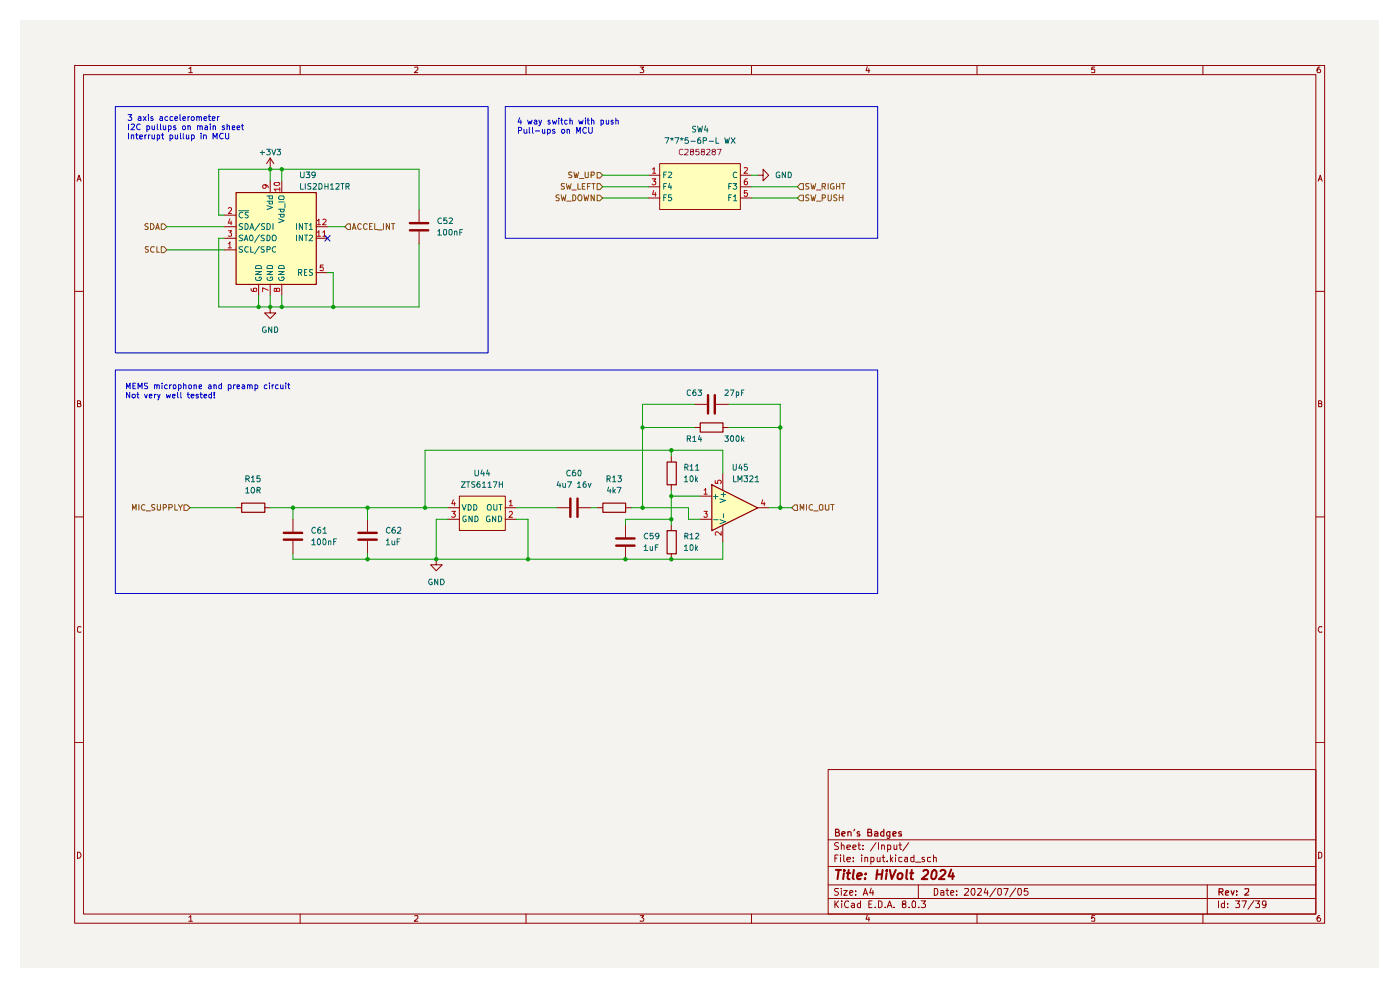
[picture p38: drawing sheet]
<svg xmlns="http://www.w3.org/2000/svg" width="297mm" height="210mm" viewBox="0 0 297 210" stroke-linecap="round" stroke-linejoin="round" font-family="sans-serif">
<path d="M4.3 4.3h288.2v201.1h-288.2z" fill="#f5f3ef"/>
<g fill="none" stroke="#910000" stroke-width=".21">
<path d="M15.8 13.9h265.2v181.9h-265.2zM17.7 15.8h261.4v178.1h-261.4zM40 14.6l.5-.4v1.2M40 15.4h.8M63.7 13.9v1.9M88 14.3l.6-.1v.5l-.7 .7h.7M111.6 13.9v1.9M135.8 14.2h.8l-.5 .4 .5 .3-.1 .4h-.7M159.4 13.9v1.9M184 14.1l-.3 .9h.8M184.3 14.6v.8M207.3 13.9v1.9"/>
<path d="M232.2 14.2h-.6v.6l.1-.2h.4l.1 .2v.5h-.6M255.2 13.9v1.9M280 14.2a.55 .55 0 0 0-.6 .5l.2 .7h.4l.2-.2v-.3l-.3-.3h-.2l-.3 .3M16.3 38.4l.5-1.2 .4 1.2M16.5 38h.6M279.7 38.4l.4-1.2 .4 1.2M279.7 38h.6M15.8 61.8h1.9M279.1 61.8h1.9M16.4 85.6h.6v-.5l-.6-.1v1.3h.5l.3-.4-.3-.3M279.7 85.6h.5l.2-.3-.2-.3h-.5v1.3h.5l.2-.1v-.4l-.2-.2M15.8 109.6h1.9"/>
<path d="M279.1 109.6h1.9M17.2 133l-.6-.1-.2 .3v.7l.2 .2 .6-.1M280.4 133l-.5-.1-.2 .5 .2 .7 .5-.1M15.8 157.5h1.9M279.1 157.5h1.9M175.7 163.2h103.4v30.7h-103.4zM175.7 178.1h103.4M177.9 178.8l-.6-.1-.3 .4 .1 .2a.56 .56 0 0 1 .6 .3 .56 .56 0 0 1 0 .6h-.7M178.5 179.4l.1-.2 .5 .2v.8M178.5 178.7v1.5M179.7 179.7l.7-.1-.1-.3-.4-.1-.2 .2v.8h.6M180.9 179.7l.7-.1-.2-.4h-.3l-.2 .2v.6l.1 .2h.5"/>
<path d="M182 179.2h.5M182.2 178.7v1.3l.1 .2h.2M183.1 179.3v.1M185.8 178.7l-1.1 1.8M186.4 178.7v1.5M187 179.4l.2-.2 .4 .2v.8M187 179.2v1M188.3 179.3l.4-.1 .3 .3-.1 .7h-.6M188.3 179.2v1.5M189.7 179.2v1l.5-.1M190.2 179.2v1M190.7 179.2h.6"/>
<path d="M190.9 178.7v1.3l.1 .2h.3M192.8 178.7l-1.3 1.8M16.4 180.8a.65 .65 0 0 1 .8 .6 .65 .65 0 0 1-.8 .6zM40 194.6l.5-.4v1.2M40 195.4h.8M63.7 193.9v1.9M88 194.3l.6-.1v.5l-.7 .7h.7M111.6 193.9v1.9M135.8 194.2h.8l-.5 .5 .5 .2-.1 .4h-.7M159.4 193.9v1.9M175.7 190.6h103.4M175.7 187.7h103.4"/>
<path d="M175.7 183.8h103.4M177.1 191.1v1.4M177.1 182h.4M177.3 191.8l.6 .7M177.8 181.4h-.7v1.4M177.9 188.5l-.8 .1v.4l.6 .2 .2 .4-.4 .3-.5-.1M177.9 191.1l-.8 .8M178.3 181.4v.1M178.3 181.9v.9M178.5 188.5v.1M178.5 188.9v1M178.6 191.1v.2"/>
<path d="M178.6 191.6v.9M179 188.9h.7l-.7 1h.7M179 181.4v1.1l.2 .3M179.7 182.3l.7-.1-.1-.3h-.6v.1v.7h.6M180 191.3v-.1a.7 .7 0 0 0-.9 .5 .7 .7 0 0 0 .6 .8l.3-.1M180.3 189.4l.6-.2-.1-.3-.5 .1v.7l.1 .2 .4-.1M180.7 191.7l.4-.1 .2 .2v.7M181 182.6v.2M181 181.9v.1M181.3 191.9l-.7 .3 .2 .3 .5-.1M181.5 189.7v.2M181.5 189v.1"/>
<path d="M182.5 191.7a.45 .45 0 0 0-.6 .2l.1 .5h.5M182.5 191.1v1.4M182.8 181.4v.1M182.8 181.9v.9M183.1 180.1v.1M183.1 189.9l.5-1.4 .5 1.4M183.2 189.5h.8M183.5 182l.5-.1 .1 .9M183.5 181.9v.9M184 194.1l-.3 .9h.8M184.3 194.6v.8M184.3 191.8h.5"/>
<path d="M184.7 182.7h.6v-.8h-.6v1.4M184.8 188.4l-.3 1h.8M185 191.1h-.7v1.4h.7M185.2 188.9v1M185.7 192.4v.1M186.1 181.9v.8l.3 .1 .3-.2M186.4 191.1h.3l.4 .3v.8l-.4 .3h-.3zM186.7 181.9v.9M187.1 181.9h.6M187.4 181.4v1.1l.3 .3M187.8 192.4v.1M188.2 192.5l.5-1.4 .5 1.4"/>
<path d="M188.2 182.6v.2M188.4 192.1h.7M188.9 181.4v1.4M189 182.2l.4 .6M189.4 181.9l-.5 .5M189.7 192.4v.1M190 181.4v.1M190 181.9v.9M191.3 181.9l-.6 .1v.6l.2 .2 .4-.1M191.7 191.8l-.3-.2v-.3l.3-.2 .4 .1v.5l-.7 .2v.5a.48 .48 0 0 0 .7 0 .48 .48 0 0 0 0-.6h-.2M191.9 181.9h.5l.1 .9M192.5 182.2h-.4l-.2 .3 .2 .3 .4-.1"/>
<path d="M192.9 192.4v.1M193.5 191.3l.4-.2 .3 .2-.1 1.1h-.6zM193.9 181.9l-.7 .1v.6l.3 .2 .4-.1M193.9 181.4v1.4M194.2 182.9h1.1M194.8 187.7v2.9M194.9 192.4v.1M195.4 191.1h.9l-.5 .6 .5 .1v.6h-.9M196.1 181.9h-.4l-.1 .1 .2 .3 .3 .1v.3h-.5M197.4 181.9l-.6 .1v.6l.2 .2 .4-.1M198 182l.5-.1 .1 .9M198 181.4v1.4"/>
<path d="M198.2 188.5h.5a.83 .83 0 0 1 .2 .9 .83 .83 0 0 1-.7 .5zM199.6 189h.6v.9M200.2 189.2l-.6 .2v.4h.6M200.7 188.9h.6M200.9 188.5v1.2l.4 .2M201.7 189.4l.7-.2-.1-.2-.5-.1-.1 .2 .1 .7h.5M202.9 189.7v.2M202.9 189v.1M204.6 188.6l.7-.1 .2 .3-.9 1.1h.9M206.2 188.6l.5-.1a1.1 1.1 0 0 1-.2 1.4l-.3-.2-.2-.4zM207.3 193.9v1.9M207.4 188.6l.7-.1 .1 .3-.8 1.1h.8"/>
<path d="M209.1 188.4l-.3 1h.8M209.5 188.9v1M211.2 188.4l-1.2 1.8M211.8 188.6l.5-.1 .1 .2v.9l-.3 .3-.4-.3zM212.9 188.5h1l-.6 1.4M215.5 188.4l-1.3 1.8M216 188.6l.5-.1 .2 .2v.9l-.4 .3a.99 .99 0 0 1-.3-1.3zM218 188.5h-.7v.6l.1-.1 .5 .1 .2 .1-.1 .5-.2 .2h-.4l-.1-.2M232.2 194.2h-.6v.6l.1-.1h.4l.1 .1v.5h-.6M255.2 193.9v1.9M256.1 187.7v6.2M258.5 191.1v1.4"/>
<path d="M259.8 191.7l-.5-.1-.2 .3 .1 .5h.6M259.8 191.1v1.4M260.4 192.4v.1M260.4 191.7v.1M262.1 191.1h.9l-.4 .6 .4 .2-.1 .5h-.8M263.5 191.1h.9l-.6 1.4M266 191l-1.2 1.9M266.4 191.1h.8l-.4 .6 .4 .1v.6h-.8M268.6 191.8l-.3 .2-.4-.1v-.7l.4-.1 .3 .2v.9l-.2 .2-.5 .1M279.7 180.8h.4l.3 .3v.6l-.3 .3h-.4zM280 194.2a.55 .55 0 0 0-.6 .5l.2 .7h.4l.2-.2v-.3l-.3-.2h-.2l-.3 .2"/>
</g>
<g fill="none" stroke="#910000" stroke-width=".25">
<path d="M177.3 176.6l.6-.1 .1-.3-.2-.3h-.5v1.4h.6l.2-.4-.3-.3M178.6 176.9l.7-.2-.2-.3h-.3l-.2 .2v.6l.1 .1h.5M179.9 176.6l.2-.2 .5 .2v.7M179.9 176.4v.9M181.3 175.9l-.2 .3M182.3 176.5l-.3-.1-.2 .2 .2 .3h.3v.4h-.5M184.1 176.6h.7v-.6l-.7-.1v1.4h.8l.1-.4-.1-.2-.3-.1M185.5 176.5l.5-.1 .2 .2v.7h-.7v-.4l.7-.2M187.5 175.9v1.4h-.5l-.2-.6 .3-.3 .4 .1M188.8 176.4v1.3l-.3 .1h-.3M188.8 176.5a.45 .45 0 0 0-.7 .2l.2 .6h.5M189.4 176.9l.7-.2-.1-.2h-.6v.8h.6"/>
<path d="M191.2 176.5l-.3-.1-.3 .2 .1 .2 .5 .1v.4h-.6M258.6 189.2h.7l.2-.3-.1-.3-.8-.1v1.4M259 189.2l.5 .7M260 189.4l.6-.1-.1-.4-.4 .1-.1 .7 .1 .2h.5M261.2 188.9l.3 1 .3-1M262.3 189.8v.1M262.3 189v.2M264.1 188.6l.7-.1 .1 .6-.9 .8h.9"/>
</g>
<g fill="none" stroke="#910000" stroke-width=".42">
<path d="M177.3 184.5h1.1M177.9 184.5l-.2 2M179 185.2l-.1 1.3M179.1 184.5v.3M179.6 185.2h.8M180 184.5l-.2 1.7 .4 .3M181.1 184.5l-.2 1.7 .2 .3M181.8 185.9l1-.3v-.3a.6 .6 0 0 0-.9 .2v.9h.7M183.5 186.3v.2M183.7 185.3l.1 .1-.2 .1 .1-.2-.1 .2M186 185.5h1.1M186.1 184.5l-.2 2"/>
<path d="M187.2 184.5l-.2 2M188.1 185.2l-.2 1.3M188.2 184.5l-.2 .2h.2v-.2l-.1 .3M188.8 184.5l.4 2 .8-2M190.5 185.4l.4-.2 .4 .1 .2 .2-.1 .6a.55 .55 0 0 1-.5 .4 .55 .55 0 0 1-.5-.4zM192.4 184.5l-.2 1.7 .3 .3M193.1 185.2h.7M193.4 184.5l-.1 1.9 .4 .1M195.9 184.8l.2-.3h.5l.3 .3v.3l-.1 .3-1.3 1.1h1.2M197.8 184.8l.4-.3 .4 .3a1.55 1.55 0 0 1-.3 1.6h-.6a1.65 1.65 0 0 1 .1-1.6zM199.5 184.8l.3-.3h.5l.3 .5-.1 .4-1.3 1.1h1.2M201.8 184.4l-.6 1.5h1.2"/>
<path d="M202.1 185.2v1.3"/>
</g>
<g fill="#ffb">
<path d="M97.5 105.2h9.7v7.3h-9.7z"/>
<path d="M151 102.8l9.7 4.9-9.7 4.8z"/>
<path d="M140 34.7h17.1v9.8h-17.1z"/>
<path d="M50 40.8h17.1v19.5h-17.1z"/>
</g>
<path d="M39 107.1h.7l.6 .6-.6 .6h-.7z" fill="#f5f3ef"/>
<path d="M28.1 108.2v-1.2l.3 .9 .5-.9v1.2M29.5 107v1.2M30.7 107.1a.61 .61 0 0 0-.7 .3 .61 .61 0 0 0 .2 .8l.5-.1M31 108.4h.9M32.9 107.1h-.7v.3l.7 .5-.2 .3h-.5M33.4 107v1.2h.6v-1.2M34.6 107.7l.6-.1v-.5l-.6-.1v1.2M35.8 107.7h.5l.3-.3-.1-.3-.7-.1v1.2M37.1 107v1.2h.6M37.8 107l.5 .7 .4-.7M38.3 107.7v.5M39 107.1h.7l.6 .6-.6 .6h-.7z" fill="none" stroke="#765500" stroke-width=".21"/>
<path d="M60.2 114.5h3.9M60.2 113h3.9M76 114.5h3.9M76 113h3.9M121 105.8v3.8M122.5 105.8v3.8M130.7 115.7h3.9M130.7 114.2h3.9" fill="none" stroke="#910000" stroke-width=".51"/>
<g fill="none" stroke="#910000" stroke-width=".21">
<path d="M142.4 96.8v1.2M50 107.7h1.2M56.1 107.7h1.2M62.1 110.2v2.6M62.1 114.7v2.7M78 110.2v2.6M78 114.7v2.7M92.5 118.6v1.2h1.3l-1.3 1.3-1.1-1.3h1.1M95 107.7h2.5M95 110.2h2.5M97.5 105.2h9.7v7.3h-9.7zM107.2 107.7h2.4"/>
<path d="M107.2 110.2h2.4M118.1 107.7h2.7M122.8 107.7h2.6M126.7 107.7h1.1M132.7 107.7h1.2M132.7 111.3v2.7M132.7 115.9v2.7M142.4 102.8v1.3M142.4 111.3v1.2M142.4 117.4v1.2M148.5 110.2h2.5M148.5 105.2h2.5"/>
<path d="M153.3 100.4v3.7M153.3 111.3v3.7M160.7 107.7h2.4"/>
</g>
<path d="M141.5 98h2v4.8h-2zM51.3 106.7h4.9v2h-4.9zM127.9 106.7h4.8v2h-4.8zM141.5 112.6h2v4.9h-2zM151 102.8l9.7 4.9-9.7 4.9z" fill="none" stroke="#910000" stroke-width=".25"/>
<g fill="none" stroke="#006665" stroke-width=".21">
<path d="M98 107l.5 1.2 .4-1.2M98.9 109.5h-.5l-.2 .2v.7a.45 .45 0 0 0 .7 .2v-.4h-.2M99.3 107a.66 .66 0 0 1 .7 .5 .66 .66 0 0 1-.3 .7h-.4zM100.2 109.5v1.2l-.7-1.2v1.2M100.5 107a.66 .66 0 0 1 .7 .5 .66 .66 0 0 1-.3 .7h-.4zM100.8 109.5h.4a.66 .66 0 0 1 .2 .7 .66 .66 0 0 1-.6 .5zM103.5 107.2l.5-.2a.86 .86 0 0 1 .1 1.2h-.6l-.1-.3zM103.9 109.5h-.5l-.2 .2v.7a.52 .52 0 0 0 .8 .2v-.4h-.3M104.7 107v1l.2 .2 .5-.1v-1.1M105.2 109.5v1.2l-.7-1.2v1.2M105.8 109.5h.4a.66 .66 0 0 1 .2 .7 .66 .66 0 0 1-.6 .5zM105.8 107h.7"/>
<path d="M106.2 107v1.2M151.4 105.3h.9M151.4 110.2h.9M151.8 104.9v.9M152.7 110.2l1.2 .5-1.2 .4M152.7 105.8l1.2 .4-1.2 .4M153 104.9h.9M153.5 104.5v.9M153.5 109v.8"/>
</g>
<g fill="none" stroke="#b90000" stroke-width=".21">
<path d="M95.8 108.5h.8l-.4 .5 .3 .1 .1 .4-.2 .2h-.4l-.2-.1M96.2 106l-.4 .9h.8M96.4 106.5v.8M108 106.4l.4-.3v1.2M108 108.6l.5-.1 .2 .4-.7 .8h.7M108 107.3h.7M149.4 104l.3-.4v1.2M149.4 108.5h.6l-.3 .5 .3 .1v.5l-.1 .1h-.4l-.1-.1M149.4 104.8h.6M151.7 101.9v.6h.6l-.1-.4 .3-.2h.4l.1 .5-.2 .1M153 112.8v.7l-.9-.7-.4 .2 .2 .5M161.8 106l-.3 .9h.8"/>
<path d="M162.1 106.5v.8"/>
</g>
<path d="M169.8 38.9h.6v1.3h-.6l-.6-.6z" fill="#f5f3ef"/>
<g fill="none" stroke="#765500" stroke-width=".21">
<path d="M169.8 38.9h.6v1.3h-.6l-.6-.6zM171.6 38.9l-.7 .1v.4l.7 .4-.2 .3-.5-.1M172 38.9l.3 1.2 .3-.8 .1 .8 .4-1.2M174.4 39.5h.6l.1-.5-.7-.1v1.2M174.8 39.5l.3 .6M175.7 38.9v1.2M176.9 38.9h-.5l-.2 .3 .1 .8 .3 .1 .4-.1v-.4h-.3M177.5 38.9v1.2M177.5 39.5h.6M178.1 38.9v1.2M178.6 38.9h.6M178.9 38.9v1.2"/>
<path d="M173.2 40.3h1"/>
</g>
<path d="M169.8 41.4h.6v1.2h-.6l-.6-.6z" fill="#f5f3ef"/>
<path d="M169.8 41.4h.6v1.2h-.6l-.6-.6zM171.6 41.4l-.5-.1-.2 .2v.3l.7 .5-.2 .3-.5-.1M172 41.3l.3 1.3 .3-.9 .1 .9 .4-1.3M173.2 42.7h1M174.4 42l.7-.1v-.4l-.2-.2h-.5v1.3M175.7 41.3v1.1l.2 .2h.2l.3-.3v-1M177.5 41.4h-.5v.5l.5 .2v.2l-.2 .3-.4-.1M178.1 41.3v1.3M178.1 41.9h.7M178.8 41.3v1.3" fill="none" stroke="#765500" stroke-width=".21"/>
<path d="M168 107.7l.6-.6h.6v1.2h-.6z" fill="#f5f3ef"/>
<path d="M168.6 107.1h.6v1.2h-.6l-.6-.6zM169.8 108.2v-1.2l.4 .9 .3-.9v1.2M171.1 107v1.2M172.4 107.1a.61 .61 0 0 0-.8 .3 .61 .61 0 0 0 .3 .8l.5-.1M172.6 108.4h1M173.8 107.2l.3-.2 .5 .2v.8l-.2 .2h-.4l-.2-.2zM175.1 107v1l.2 .2h.4l.2-.2v-1M176.2 107h.8M176.6 107v1.2" fill="none" stroke="#765500" stroke-width=".21"/>
<path d="M126.7 36.6h.6l.5 .6-.5 .6h-.6z" fill="#f5f3ef"/>
<path d="M121.3 36.6h-.6v.4l.6 .3-.1 .4h-.5M121.8 36.5l.2 1.2 .3-.9 .1 .9 .4-1.2M122.9 37.8h1M124.1 36.5v1l.2 .2 .5-.1v-1.1M125.4 37.2h.5l.2-.2v-.4l-.7-.1v1.2M126.7 36.6h.6l.5 .6-.5 .6h-.6z" fill="none" stroke="#765500" stroke-width=".21"/>
<path d="M126.7 38.9h.6l.5 .7-.5 .6h-.6z" fill="#f5f3ef"/>
<path d="M119.7 38.9h-.6l-.1 .3 .1 .3 .6 .2v.3h-.7M120.1 38.9l.3 1.2 .3-.8 .2 .8 .3-1.2M122.6 38.9v1.2h.6M123.5 39.5h.5M124.1 38.9h-.6v1.2h.6M124.6 39.5h.5M125.2 38.9h-.6v1.2M125.6 38.9h.6M125.9 38.9v1.2M126.7 38.9h.6l.5 .7-.5 .6h-.6zM121.3 40.3h1" fill="none" stroke="#765500" stroke-width=".21"/>
<path d="M126.7 41.4h.6l.5 .6-.5 .6h-.6z" fill="#f5f3ef"/>
<path d="M118.6 41.4l-.4-.1-.3 .3 .1 .3 .6 .2v.3l-.1 .2-.6-.1M119 41.3l.3 1.3 .3-.9 .2 .9 .3-1.3M120.2 42.7h1M121.5 41.3a.64 .64 0 0 1 .7 .7 .64 .64 0 0 1-.7 .6zM122.8 41.4l.4-.1a.86 .86 0 0 1 0 1.3 .46 .46 0 0 1-.6-.4zM123.9 41.3l.2 1.3 .3-.9 .2 .9 .3-1.3M126.1 41.3v1.3l-.7-1.3v1.3M126.7 41.4h.6l.5 .6-.5 .6h-.6z" fill="none" stroke="#765500" stroke-width=".21"/>
<path d="M150.2 83.8v3.9M151.6 83.8v3.9" fill="none" stroke="#910000" stroke-width=".51"/>
<path d="M137.6 37.2h2.4M137.6 39.6h2.4M140 34.7h17.1v9.8h-17.1zM157.1 37.2h2.3M157.1 39.6h2.3M160.7 37.2h1.2v-1.3l1.2 1.3-1.2 1.2v-1.2M137.6 42h2.4M157.1 42h2.3M147.3 85.8h2.6M147.3 90.7h1.2M151.9 85.8h2.7M153.3 90.7h1.3" fill="none" stroke="#910000" stroke-width=".21"/>
<path d="M148.5 89.7h4.9v2h-4.9z" fill="none" stroke="#910000" stroke-width=".25"/>
<g fill="none" stroke="#006665" stroke-width=".21">
<path d="M140.8 37.1h.4M140.8 39.5h.4M141.4 36.5h-.6v1.2M141.4 38.9h-.6v1.2M141.8 36.6l.4-.1 .3 .3-.8 .9h.8M142.1 38.9l-.3 .8h.7M142.3 39.4v.7M154.6 39.5h.4M155.2 38.9h-.6v1.2M155.5 38.9h.8l-.4 .5 .4 .2-.1 .4h-.7M156.3 36.6l-.3-.1a.67 .67 0 0 0-.5 .5 .67 .67 0 0 0 .3 .7l.5-.1M140.8 41.9h.4"/>
<path d="M141.4 41.3h-.6v1.3M142.4 41.3h-.6v.6h.6l.1 .4-.3 .3-.4-.2M154.6 41.9h.4M155.2 41.3h-.6v1.3M155.6 41.7l.4-.4v1.3M155.6 42.6h.7"/>
</g>
<path d="M138.3 37.9h.8l-.4 .5 .4 .1v.5l-.2 .2h-.4l-.2-.2M138.4 35.9l.4-.3v1.1M138.4 36.7h.7M157.9 35.6h.6l.1 .3-.8 .8h.8M158.5 37.9h-.3l-.3 .4v.7l.3 .2 .3-.1 .1-.4a.35 .35 0 0 0-.4-.3 .35 .35 0 0 0-.3 .3M138.7 40.4l-.3 .8h.8M139 40.8v.9M158.5 40.4h-.6v.6l.6-.1v.7l-.4 .1-.2-.2" fill="none" stroke="#b90000" stroke-width=".21"/>
<path d="M34.2 52.3h.6l.6 .7-.6 .6h-.6z" fill="#f5f3ef"/>
<path d="M31.5 52.3h-.6a.47 .47 0 0 0 .1 .5 .47 .47 0 0 0 .4 .2v.4h-.6M32.7 52.4l-.5-.1a.61 .61 0 0 0-.2 .8 .61 .61 0 0 0 .7 .3M33.3 52.3v1.2h.5M34.2 52.3h.6l.6 .7-.6 .6h-.6z" fill="none" stroke="#765500" stroke-width=".21"/>
<path d="M34.2 47.5h.6l.6 .6-.6 .6h-.6z" fill="#f5f3ef"/>
<path d="M31.4 47.5l-.4-.1-.3 .3 .1 .2 .6 .3v.3l-.2 .2-.5-.1M31.9 47.4a.65 .65 0 0 1 .8 .7 .65 .65 0 0 1-.8 .6zM33 48.7l.4-1.3 .4 1.3M33.1 48.3h.6M34.2 47.5h.6l.6 .6-.6 .6h-.6z" fill="none" stroke="#765500" stroke-width=".21"/>
<g fill="none" stroke="#910000" stroke-width=".21">
<path d="M57.3 33.5l-.7 1.2M57.3 33.5v2.4M57.3 38.4v2.4M57.3 33.5l.8 1.2M59.8 38.4v2.4M47.6 53h2.4M47.6 50.5h2.4M47.6 48.1h2.4M47.6 45.6h2.4M67.1 50.5h2.4M67.1 48.1h2.4M67.1 57.8h2.4"/>
<path d="M54.9 60.3v2.4M57.3 60.3v2.4M59.8 60.3v2.4"/>
</g>
<path d="M50.1 40.9h17v19.4h-17z" fill="none" stroke="#910000" stroke-width=".25"/>
<g fill="none" stroke="#006665" stroke-width=".21">
<path d="M50.6 44.7h2.1M51.5 52.3h-.6l-.2 .2 .3 .4h.2l.3 .3-.1 .2h-.7M51.5 45.1l-.5-.1a.61 .61 0 0 0-.2 .8 .61 .61 0 0 0 .7 .3M51.5 50h-.7l-.1 .2 .6 .3 .2 .4-.2 .2h-.6M51.5 47.5l-.5-.1-.3 .3 .1 .2 .6 .3 .1 .2-.3 .3-.5-.1M51.8 51.1l.4-1.2 .4 1.2M51.9 50.7h.6M52 47.4a.64 .64 0 0 1 .7 .7 .64 .64 0 0 1-.7 .6zM52.7 52.4l-.5-.1a.61 .61 0 0 0-.3 .8 .61 .61 0 0 0 .8 .3M52.7 45h-.6v.6l.5 .1 .1 .3-.3 .2-.4-.1M53 48.7l.4-1.3 .4 1.3M53.1 50l.2-.1a.84 .84 0 0 1 .2 1.2h-.3a.78 .78 0 0 1-.1-1.1z"/>
<path d="M53.2 52.3v1.2h.6M53.2 48.3h.5M54.2 57.6h1.3l-1.3 .7h1.3M54.3 58.8l-.1 .1a.64 .64 0 0 0 .6 .6 .64 .64 0 0 0 .7-.5l-.2-.2h-.3v.2M54.3 56.5l.2-.2h.6l.4 .3v.4h-1.3zM55 52.2l-1 1.6M55 49.8l-1 1.6M55.1 47.4l-1.1 1.5M56.1 52.3h-.6l-.1 .2 .2 .4 .5 .2v.3h-.7M56.1 50l-.5-.1-.2 .2 .2 .4 .5 .1v.4l-.7 .1M56.1 47.5h-.6v.4l.6 .3v.2l-.2 .3-.4-.1M56.6 52.9h.6l.1-.4-.1-.2h-.6v1.2"/>
<path d="M56.6 49.9a.66 .66 0 0 1 .7 .4 .66 .66 0 0 1-.2 .8h-.5zM56.6 47.4h.4l.3 .4v.5l-.3 .4h-.4zM56.6 57.6h1.2l-1.2 .7h1.2M56.6 43.6l1.2 .4-1.2 .5M56.6 42.7h1.2v.5l-.6 .1v-.6M56.6 41.6h1.2v.5l-.6 .1v-.6M56.7 58.8l-.1 .1a.66 .66 0 0 0 .5 .6 .66 .66 0 0 0 .7-.2l-.1-.5h-.4v.2M56.7 56.5l.3-.2h.6l.2 .2v.5h-1.2zM57.8 50l.3-.1 .3 .1a.87 .87 0 0 1 0 1.1h-.5l-.2-.4zM57.9 47.4v1.3M58.5 52.4l-.5-.1a.61 .61 0 0 0-.3 .8 .61 .61 0 0 0 .8 .3M59.1 46.4l1.2 .4-1.2 .4"/>
<path d="M59.1 57.6h1.2l-1.2 .7h1.2M59.1 45.5h1.2M59.1 44.4h1.2M59.1 42.8h1.2M59.2 58.8l-.1 .3a.61 .61 0 0 0 .6 .4 .61 .61 0 0 0 .6-.5l-.1-.2h-.4v.2M59.2 56.5l.2-.2h.6l.3 .3v.4h-1.2zM59.3 41.6h.8l.2 .2-.2 .5h-.8l-.2-.2zM59.5 45.5v.5l.5 .1a.36 .36 0 0 0 .2-.6M59.5 44.4v.5l.5 .1a.36 .36 0 0 0 .2-.6M60.5 43.2v.9M62.9 47.4v1.3M62.9 49.9v1.2"/>
<path d="M63.3 57.8h.5l.2-.1v-.4l-.2-.1h-.5v1.2M63.7 57.8l.3 .6M64.2 49.9v1.2l-.7-1.2v1.2M64.2 47.4v1.3l-.7-1.3v1.3M64.6 49.9h.7M64.6 47.4h.7M64.6 57.7h.3M64.9 47.4v1.3M64.9 49.9v1.2M65.1 57.2h-.5v1.2h.5M65.6 50l.4-.1 .3 .3-.8 .9h.8M65.6 47.8l.4-.4v1.3"/>
<path d="M65.6 48.7h.7M66.3 57.2h-.6v.5l.5 .1 .1 .4-.3 .2-.4-.1"/>
</g>
<g fill="none" stroke="#b90000" stroke-width=".21">
<path d="M56.2 39.2l.3 .3v.2l-.3 .3-.4-.1v-.6a.78 .78 0 0 1 1.1 .3v.2M58.2 38.9l.1-.2h.8l.2 .2a.6 .6 0 0 1-.5 .5 .6 .6 0 0 1-.6-.2zM59.4 39.8v.8M48.4 51.7l.4-.4v1.3M48.4 44.2l.2-.2h.3l.2 .2v.3l-.7 .8h.7M48.4 48.9h.7l-.3 .5 .3 .1v.5h-.7M48.4 52.6h.7M48.8 46.4l-.4 .9h.8M49 46.9v.8M59.4 40.1h-1.2l.3 .5M67.3 49.3l.4-.4v1.2M67.3 46.8l.4-.3v1.2"/>
<path d="M67.3 50.1h.7M67.3 47.7h.7M68.5 49.3l.3-.4v1.2M68.5 46.6l.4-.1 .3 .3-.8 .9h.8M68.5 50.1h.7M68.6 56.2h-.6l-.1 .6 .2-.2h.3l.2 .2v.5h-.7M53.3 61.2v.4l.3 .2h.8v-.6h-.6v.5l.1 .1M56.9 61.6l-1.2-.6v.9M58.7 61.4v-.2l.4-.1a.42 .42 0 0 1 .2 .7h-.5l-.2-.6h-.4l.1 .6h.2l.2-.2"/>
</g>
<path d="M73.7 47.5h.6v1.2h-.6l-.5-.6z" fill="#f5f3ef"/>
<g fill="none" stroke="#765500" stroke-width=".21">
<path d="M73.7 47.5h.6v1.2h-.6l-.5-.6zM74.8 48.7l.3-1.3 .4 1.3M74.8 48.3h.6M76.6 47.6l-.2-.2a.65 .65 0 0 0-.5 .7 .65 .65 0 0 0 .5 .6l.2-.2M77.9 47.6l-.4-.2-.4 .4v.5l.2 .3 .3 .1 .3-.2M78.4 48h.3M79 47.4h-.6v1.3h.6M79.5 47.4v1.3h.6M80.2 48.8h.9M81.4 47.4v1.3M82.6 47.4v1.3l-.6-1.3v1.3M83.1 47.4h.6"/>
<path d="M83.4 47.4v1.3"/>
</g>
<path d="M88.9 44.5v2.7M88.9 49.1v2.6M57.3 65.1v1.3h1.2l-1.2 1.2-1.2-1.2h1.2" fill="none" stroke="#910000" stroke-width=".21"/>
<path d="M87 48.9h3.8M87 47.3h3.8" fill="none" stroke="#910000" stroke-width=".51"/>
<g fill="none" stroke="#090" stroke-width=".21">
<path d="M57.3 35.9v2.5M59.8 35.9v2.5M127.8 39.6h9.8M127.8 37.2h9.8M159.4 39.6h9.8M159.4 37.2h1.3M35.4 48.1h12.2M35.4 53h12.2M47.6 50.5h-1.2v14.6h42.5v-13.4M69.5 48.1h3.7M69.5 57.8h1.2v7.3M88.9 44.5v-8.6h-42.5v9.7h1.2"/>
<path d="M127.8 42h9.8M159.4 42h9.8M54.9 62.7v2.4M57.3 62.7v2.4M59.8 62.7v2.4M136.3 90.7h11M142.4 95.5v1.3M147.3 85.8h-11v21.9M154.6 90.7h10.9M154.6 85.8h10.9v21.9M40.3 107.7h9.7M57.3 107.7h37.7"/>
<path d="M62.1 107.7v2.5M78 107.7v2.5M78 117.4v1.2M95 110.2h-2.5v8.4M109.6 110.2h2.4v8.4M109.6 107.7h8.5M125.4 107.7h1.3M133.9 107.7h12.2v2.5h2.4M142.4 110.2h-9.7v1.1M142.4 104.1v7.2M142.4 105.2h6.1M153.3 115v3.6h-91.2v-1.2"/>
<path d="M153.3 100.4v-4.9h-63.1v12.2M163.1 107.7h4.9"/>
</g>
<g fill="none" stroke="#0000ca" stroke-width=".21">
<path d="M24.5 22.6h79v52.2h-79zM27.2 24.3h.7l-.4 .5 .4 .1v.6l-.6 .1-.1-.2M27.3 26.3v1.2M27.3 28.3v1.2M27.9 26.4l.5-.1 .1 .4-.7 .8h.7M27.9 28.8l.1-.2 .4 .1v.8M27.9 28.6v.9M28.8 28.6h.5M29 28.3v1l.3 .2M29.4 24.8h.5v.8M29.6 29h.6l-.1-.4-.5 .1v.7h.5M29.7 26.4l-.5-.1a.67 .67 0 0 0-.2 .7 .67 .67 0 0 0 .5 .5l.2-.1"/>
<path d="M29.9 25.1h-.4l-.2 .1 .2 .4 .4-.1M30.4 24.7l.6 .9M30.7 28.6v.9M31 24.7l-.6 .9M31.1 28.6l-.4 .3M31.2 26.8h.5l.1 .5a.36 .36 0 0 1-.6 .1M31.2 26.7v1.2M31.5 24.3v.2M31.5 24.7v.9M31.5 28.6v.9M31.8 28.6l-.3 .3M32.3 26.7v.6l.1 .2 .4-.1"/>
<path d="M32.3 28.6v.8h.5M32.4 24.8h-.4v.3h.3l.2 .3-.2 .2-.3-.1M32.8 26.7v.8M32.8 28.6v.9M33.4 26.3v1l.1 .2M33.4 28.7l.3-.1 .2 .2v.6h-.5M33.4 28.6v1.3M34 24.8h.5v.8M34 26.3v1.1l.2 .1M34.2 28.6h.5M34.5 25.1h-.5l-.1 .1 .1 .4 .5-.1M34.5 28.3v1.1l.2 .1"/>
<path d="M34.6 26.7v.6l.2 .2 .3-.1M35.1 26.7v.8M35.6 24.8l-.4-.1-.2 .3v.3l.2 .3 .4-.1M35.7 26.8h.5l.1 .5a.36 .36 0 0 1-.6 .1M35.7 26.7v1.2M36.1 28.7l.3-.1 .3 .3-.1 .5h-.5M36.1 28.6v1.3M36.7 24.8l-.5-.1-.1 .2v.5l.1 .2 .5-.1M37.1 25.1h.6l-.2-.4-.4 .2v.5l.2 .2 .3-.1M37.2 28.6v.8h.5M37.3 26.8h-.5v.2l.4 .1 .1 .2-.1 .2-.4-.1M37.7 28.6v.9"/>
<path d="M38.2 24.3v1.1l.2 .2M38.3 28.3v1.1l.1 .1M38.8 25.1h.6l-.2-.4-.4 .2v.5l.1 .2 .4-.1M38.9 28.3v1l.1 .2M38.9 26.7l.5 .2v.4l-.3 .2-.4-.2v-.4zM39.5 28.6v.8h.5M39.9 26.8l.1-.1 .4 .1v.7M39.9 24.7v.9M39.9 26.7v.8M40 28.6v.9M40.2 24.7l-.3 .3M40.6 24.8l.4-.1 .2 .3v.3l-.2 .3-.4-.3z"/>
<path d="M40.6 28.7l.4-.1 .2 .3-.1 .5h-.5M40.6 28.6v1.3M41.7 24.9l.2-.2 .4 .2v.7M41.7 24.7v.9M41.9 26.8l.2-.1 .3 .1v.7M41.9 26.7v.8M42.3 24.9l.1-.2 .4 .2v.7M42.4 26.8l.2-.1 .3 .1v.7M42.7 28.3v.1M42.7 28.6v.9M43.2 28.8l.2-.2 .4 .2v.7M43.2 28.6v.9"/>
<path d="M43.3 25.1h.6l-.2-.4-.4 .2v.5l.1 .2 .4-.1M43.5 26.8l.4-.1 .1 .1v.7M44 27h-.4l-.2 .2 .2 .3 .4-.1M44.2 24.7h.5M44.4 24.3v1.1l.3 .2M44.6 26.3v.1M44.6 26.7v.8M45 25.1h.6v-.3h-.6v.7h.6M45.2 26.8l.2-.1 .3 .1v.7M45.2 29.5v-1.2l.4 .8 .5-.8v1.2M45.2 26.7v.8M46.1 24.7v.9"/>
<path d="M46.5 24.7l-.4 .3M47.3 28.4l-.5-.1a.61 .61 0 0 0-.2 .8 .61 .61 0 0 0 .7 .3M47.6 26.8l-.3-.1-.1 .2 .5 .4-.2 .2-.3-.1M47.8 28.3v.9l.3 .3 .4-.1v-1.1M48.2 26.8l.1-.1 .4 .1v.7M48.2 26.3v1.2M49.3 27.1l.5-.1v-.2h-.5v.6h.5M50.3 27.1l.6-.1-.2-.3-.4 .1v.5l.2 .2 .3-.1M51.2 26.7h.4M51.4 26.3v1l.2 .2M107.2 22.6h79v27.9h-79zM110 27.7l.6-.1 .1-.4-.7-.2v1.3"/>
<path d="M110.2 25l-.3 .9h.8M110.5 25.5v.8M111.2 27.4v.7l.1 .2 .5-.2M111.8 27.4v.9M111.9 25.5l.3 .8 .2-.6 .2 .6 .3-.8M112.3 27v1.1l.1 .2M112.9 27v1.1l.2 .2M113.4 25.6l.3-.1 .2 .2v.6M113.5 27.8h1M113.9 25.7l-.6 .3 .2 .3 .4-.1M114.3 25.5l.3 .8M114.9 25.5l-.3 .8-.1 .4h-.2"/>
<path d="M115.1 27.4v.7l.1 .2 .4-.2M115.6 27.4v.9M116.2 27.5a.36 .36 0 0 1 .6 .2l-.1 .5h-.5M116.2 27.4v1.2M116.7 25.6l-.3-.1-.2 .2 .2 .2h.3v.3h-.5M117.2 25.5l.2 .8 .2-.6 .3 .6 .2-.8M117.7 27.5l-.3-.1-.2 .3 .4 .2 .2 .2-.2 .2-.4-.1M118.5 25.1v.1M118.5 25.5v.8M119 25.5h.4M119.1 25.1v1l.3 .2M119.2 27.5l.4-.1 .2 .3v.3l-.2 .3-.5-.3z"/>
<path d="M120.3 25.6h-.5v.6l.2 .1 .3-.1M120.3 27.5l.4-.1 .1 .2v.7M120.3 27.4v.9M120.9 25.6l.3-.1 .2 .2v.6M120.9 25.1v1.2M122.3 28.3v-1.3l.4 .9 .4-.9v1.3M122.8 25.5l.2 .8 .3-.6 .1 .6 .3-.8M124.2 25.1v.1M124.2 25.5v.8M124.4 27.2l-.2-.2a.64 .64 0 0 0-.6 .6 .64 .64 0 0 0 .6 .7l.2-.2M124.5 25.5h.6M124.7 25.1v1l.4 .2"/>
<path d="M124.9 27v1l.2 .3h.3l.2-.3v-1M125.5 25.6l.3-.1 .2 .2v.6M125.5 25.1v1.2M127.5 25.6h.5v.6l-.2 .1-.3-.1M127.5 25.5v1.2M128.6 25.5v.7l.3 .1 .2-.1M129.1 25.5v.8M130 25.6l-.2-.1-.2 .2 .2 .2h.2v.3h-.4M130.6 25.6h.6v.7M130.6 25.1v1.2M24.5 78.5h161.7v47.4h-161.7zM26.8 82.5v-1.2l.4 .8 .4-.8v1.2"/>
<path d="M27.5 83.2v1.2l-.7-1.2v1.2M28.1 83.7h.4l.2 .1-.1 .5h-.5zM28.2 81.9h.4M28.8 81.3h-.6v1.2h.6M29 83.7h.5M29.2 83.2v1.1l.3 .1M29.3 82.5v-1.2l.4 .8 .4-.8v1.2M30.7 83.7l.3 .7 .2-.7M31.3 81.3l-.6 .1v.3l.6 .4-.2 .4-.4-.1M31.7 84l.6-.1-.1-.2h-.4l-.1 .1v.4l.1 .2 .4-.1M32.8 81.8l.1-.2 .4 .1v.8M32.8 81.6v.9"/>
<path d="M32.8 83.7v.7M33.1 83.7h-.2l-.1 .1M33.3 81.9l.1-.3 .4 .1v.8M33.4 83.7l.3 .7M34 83.7l-.4 1.1h-.2M34.4 81.3v.1M34.4 81.6v.9M35.3 83.7l.2 .7 .2-.6 .3 .6 .2-.7M35.5 81.7l-.4-.1-.2 .3 .1 .5h.5M36 81.6v.9M36.4 81.6l-.4 .3M36.6 84l.6-.1-.1-.2h-.4l-.1 .1v.4l.1 .2 .4-.1"/>
<path d="M36.7 81.8l.2-.2 .4 .1v.7h-.6zM37.7 83.2v1l.1 .2M37.8 81.7h.6v.5a.36 .36 0 0 1-.6 .2M37.8 81.6v1.3M38.4 83.2v1.1l.1 .1M38.9 81.8l.2-.2 .4 .1v.8M38.9 81.3v1.2M39.7 83.7h.5M39.9 83.2v1l.3 .2M40 81.8l.2-.2 .4 .1v.7h-.6zM40.6 84l.5-.1v-.2h-.5v.6h.5M41.1 81.8l.2-.2 .4 .1v.8"/>
<path d="M41.1 81.6v.9M42.1 83.7h-.4l-.1 .1 .1 .2 .4 .1v.2h-.5M42.3 82h.5v-.3h-.5v.7h.5M42.4 83.7h.5M42.6 83.2v1l.3 .2M43.3 84l.6-.1-.1-.2h-.4l-.1 .1v.4l.1 .2 .4-.1M44.3 81.7h.4l.1 .8M44.8 82h-.5l-.1 .2 .2 .3 .4-.1M44.9 83.7h-.4l-.2 .1 .1 .5h.5M44.9 83.2v1.2M45.4 81.8l.2-.2 .2 .1 .1 .8M45.4 81.6v.9"/>
<path d="M45.5 84.3v.1M45.5 83.2v.8M47 81.7h-.5l-.1 .5a.36 .36 0 0 0 .6 .2M47 81.3v1.2M48.4 81.7l.5-.1 .1 .2v.6h-.6M48.4 81.6v1.3M49.5 81.6v.9M50 81.6l-.5 .3M50.3 82h.5v-.3h-.5v.7h.5M51.4 81.7h.4l.1 .8M51.9 82h-.5l-.1 .2 .2 .3 .4-.1M52.5 81.8l.2-.2 .2 .1 .1 .8"/>
<path d="M52.5 81.6v.9M53 81.9l.2-.3 .2 .1 .1 .8M54.1 81.7l.3-.1 .3 .3-.1 .5h-.5M54.1 81.6v1.3M56.6 81.7h-.5v.5a.36 .36 0 0 0 .5 .2M57.2 81.3v.1M57.2 81.6v.9M57.7 81.6v.9M58.1 81.6l-.4 .3M59 81.7l-.3-.1-.3 .3 .1 .5h.5M59.5 81.6v.7l.2 .2 .3-.1M60 81.6v.9"/>
<path d="M60.6 81.3v.1M60.6 81.6v.9M61 81.6h.5M61.2 81.3v1l.3 .2"/>
</g>
<path d="M68.9 50l1.1 1.1M70 50l-1.1 1.1" fill="none" stroke="#00008a" stroke-width=".21"/>
<g fill="#090">
<circle cx="142.4" cy="118.6" r=".47"/>
<circle cx="132.7" cy="118.6" r=".47"/>
<circle cx="92.5" cy="118.6" r=".47"/>
<circle cx="136.3" cy="107.7" r=".47"/>
<circle cx="112" cy="118.6" r=".47"/>
<circle cx="90.2" cy="107.7" r=".47"/>
<circle cx="142.4" cy="105.2" r=".47"/>
<circle cx="70.7" cy="65.1" r=".47"/>
<circle cx="62.1" cy="107.7" r=".47"/>
<circle cx="78" cy="107.7" r=".47"/>
<circle cx="78" cy="118.6" r=".47"/>
<circle cx="59.8" cy="65.1" r=".47"/>
<circle cx="142.4" cy="110.2" r=".47"/>
<circle cx="136.3" cy="90.7" r=".47"/>
<circle cx="165.5" cy="90.7" r=".47"/>
<circle cx="165.5" cy="107.7" r=".47"/>
<circle cx="142.4" cy="95.5" r=".47"/>
<circle cx="57.3" cy="65.1" r=".47"/>
<circle cx="54.9" cy="65.1" r=".47"/>
<circle cx="59.8" cy="35.9" r=".47"/>
<circle cx="57.3" cy="35.9" r=".47"/>
</g>
<path d="M144.9 31.8l-.6-.1-.2 .2v.7a.52 .52 0 0 0 .8 .2M145.3 31.8l.6-.1 .1 .5-.8 .7h.8M146.6 32.2l-.1-.4 .6-.1v.4l-.6 .2v.5l.1 .1h.3l.3-.3-.1-.4h-.2M148.3 31.7h-.6l-.1 .5h.7v.6h-.7M149 32.2l-.2-.3v-.2h.6v.3l-.1 .2h-.5v.1v.5l.2 .1 .4-.1v-.5l-.1-.1M149.9 31.8l.6-.1 .1 .3-.7 .9h.7M151.3 32.2l-.3-.4 .2-.1h.4l.2 .2-.8 .4v.3l.3 .3h.3l.2-.3v-.3l-.2-.1M152.1 31.7h.9l-.5 1.2" fill="none" stroke="#910089" stroke-width=".21"/>
<g fill="none" stroke="#006665" stroke-width=".21">
<path d="M55.2 32.3h.9M55.6 31.9v1M56.6 31.7h.7l-.4 .4 .3 .1v.6h-.6M57.7 31.7l.4 1.2 .4-1.2M58.8 31.7h.7l-.4 .4 .3 .1v.6h-.6M63.8 38.9v1.2h.5M63.8 36.5v1l.1 .2h.4l.2-.2v-1M64.8 38.9v1.2M64.9 36.5h.8l-.4 .5h.3v.7l-.7-.1M66 38.9h-.6l-.1 .3 .2 .3 .5 .2v.3h-.7M66.5 39l.6-.1v.4l-.7 .8h.7M66.9 37l-.1 .2a.42 .42 0 0 1-.5-.1 .42 .42 0 0 1-.1-.5l.4-.1 .3 .2-.2 .9-.4 .1"/>
<path d="M67.7 38.9h.5l.1 .3v.7l-.3 .2h-.3zM68.9 38.9v1.2M68.9 39.5h.7M69.6 38.9v1.2M70.1 39.3l.3-.4v1.2M71.3 39l.5-.1 .2 .4-.8 .8h.8M72.3 38.9h.7M72.6 38.9v1.2M73.4 39.5h.6v-.6h-.6v1.2M73.7 39.5l.4 .6M141.1 29.2h.8l-.5 1.2M142.2 29.4h.6"/>
<path d="M142.4 29.7l.2-.2 .1 .2M142.6 29.2v.3M143.2 29.2h.8l-.5 1.2M144.4 29.4h.6M144.4 29.7l.2-.2 .2 .2M144.6 29.2v.3M146 29.2h-.6l-.1 .6 .2-.2h.3l.3 .3v.3l-.2 .2-.6-.1M146.6 30h.9M147.6 26.8h-.6v.5l.5 .1 .1 .4-.3 .2-.4-.1M148 26.8l.3 1.2 .2-.9 .3 .9 .2-1.2M148.6 29.2l-.4 .1-.2 .4 .1 .7h.5v-.7l-.3-.1-.3 .3M149.2 29.8h.6l.1-.5-.7-.1v1.2"/>
<path d="M149.7 26.7l-.3 .9h.8M150 27.2v.8M150.5 30h.9M151.9 29.2v1.2h.6M153.8 29.2l.2 1.2 .3-.8 .1 .8 .4-1.2M155.1 29.2l.9 1.2M156 29.2l-.9 1.2M165.4 36.6a.45 .45 0 0 0-.7 .1v.7l.1 .3 .6-.1v-.4h-.2M166.6 36.5v1.2l-.7-1.2v1.2M167.2 36.5a.66 .66 0 0 1 .7 .4 .66 .66 0 0 1-.3 .8h-.4zM70.1 40.1h.7M92.9 49l.3-.3v1.2"/>
<path d="M92.9 49.9h.7M93.6 46.3a.61 .61 0 0 0-.7 .3 .61 .61 0 0 0 .2 .8l.5-.1M94.2 48.8l.4-.1 .1 .2v.7a.35 .35 0 0 1-.4 .3 .35 .35 0 0 1-.2-.5zM94.7 46.2h-.5v.6l.1-.1h.4v.7l-.5-.1M95.3 48.9l.1-.2h.4a.86 .86 0 0 1-.1 1.2l-.4-.3zM95.3 46.3l.5-.1 .2 .3-.7 .9h.7M96.4 49.2l.2-.2 .3 .1v.8M96.4 49v.9M97.5 49.3h.5M98.1 48.7h-.6v1.2M56.4 69.3h-.5l-.2 .3v.7a.55 .55 0 0 0 .8 .1v-.4h-.3M57.7 69.3v1.2l-.7-1.2v1.2"/>
<path d="M58.3 69.3h.4a.66 .66 0 0 1 .2 .8 .66 .66 0 0 1-.6 .4zM100.8 99.7v1l.1 .2h.4l.2-.2v-1M102.3 99.7l-.3 .8h.8M103.5 99.7l-.3 .8h.7M121 99.8l-.3-.1a.67 .67 0 0 0-.5 .6 .67 .67 0 0 0 .3 .6l.5-.1M122 99.7l-.4 .1-.2 .9 .2 .2 .5-.1 .1-.4-.3-.2h-.2l-.3 .2M122.7 99.8l.3-.1a.86 .86 0 0 1 .1 1.2l-.4-.1zM145.3 99.1h.6l.1-.4-.3-.2h-.4v1.2M145.5 99.1l.5 .6M145.8 93.1h.6l.1-.6h-.7v1.1M146.1 93.1l.4 .5M146.4 98.9l.3-.4v1.2"/>
<path d="M146.4 99.7h.7M146.5 82.8l-.5-.1-.2 .3v.7a.45 .45 0 0 0 .7 .1M147 92.8l.3-.3v1.1M147 93.6h.7M147.6 98.9l.3-.4v1.2M147.6 82.7l-.4 .1-.2 .9a.35 .35 0 0 0 .3 .2 .35 .35 0 0 0 .4-.2v-.3l-.3-.3-.4 .3M147.6 99.7h.7M148.1 82.7h.7l-.4 .4 .4 .3v.4h-.7M148.4 92.4l-.2 .8h.6M148.7 92.8v.8M153.8 92.5h.7l-.4 .4 .4 .2-.1 .5h-.6M153.8 82.8l.5-.1 .2 .4-.7 .8h.7"/>
<path d="M154.9 82.7h.8l-.5 1.2M155.1 92.5h.3l.2 .1v.8l-.3 .2a.84 .84 0 0 1-.2-1.1zM155.5 98.5v1.1l.2 .1h.3l.2-.2v-1M156.2 83.8h.5l-.1-.7h-.4v1.2M156.3 92.5h.3a.86 .86 0 0 1 0 1.1h-.2a.86 .86 0 0 1-.1-1.1zM157.1 98.5l-.4 .8h.8M157.3 83.3h.4M157.3 92.5v1.1M157.3 98.9v.8M157.5 93.2l.3 .4M157.8 82.7h-.5v1.2M157.8 92.8l-.5 .5"/>
<path d="M158.5 98.5h-.6v.6h.6v.6h-.4l-.2-.1M52.2 103.7l.3-.3v1.2M52.2 101.6h.5l.2-.4-.2-.3h-.5v1.3M52.2 104.6h.6M52.5 101.6l.4 .6M53.3 101.3l.4-.4v1.3M53.3 102.2h.7M53.4 103.5l.3-.1a.84 .84 0 0 1 .1 1.2l-.4-.1a.78 .78 0 0 1 0-1zM54.5 104h.6v-.5l-.6-.1v1.2M54.8 104l.4 .6M55.1 100.9h-.6v.6l.6-.1v.7l-.4 .1-.2-.2M66.1 114.6l.4-.3v1.3"/>
<path d="M66.1 115.6h.8M66.9 112v-.1a.54 .54 0 0 0-.6 .1 .54 .54 0 0 0-.2 .6l.4 .5 .4-.2M67.4 114.5l.3-.2 .3 .3v.7l-.3 .3a.72 .72 0 0 1-.3-1.1zM68 111.8h-.3l-.3 .4v.7l.4 .2 .3-.2v-.3a.35 .35 0 0 0-.4-.3 .35 .35 0 0 0-.3 .3M68.5 112.3l.4-.5v1.3M68.5 113.1h.8M68.8 114.3a.68 .68 0 0 1 .4 .6 .68 .68 0 0 1-.4 .7l-.3-.3v-.7zM69.7 114.8h.5v.8M69.7 114.7v.9M70.8 114.9h.4M71.4 114.3h-.6v1.3M82 114.6l.3-.3v1.3"/>
<path d="M82 115.6h.6M82.7 112l-.1-.1a.61 .61 0 0 0-.6 .3 .61 .61 0 0 0 0 .7l.4 .2 .3-.2M83.1 114.7l.1 .8 .4 .1 .1-.2M83.7 111.8l-.3 .2a.7 .7 0 0 0 0 1.1h.3l.2-.2v-.3l-.2-.2h-.3l-.3 .2M83.7 114.7v.9M84.2 114.9h.5M84.3 112l.2-.2h.3l.2 .2v.4l-.8 .7h.8M84.8 114.3h-.6v1.3M97.9 102.2h.8l-.8 1.2h.8M99 102.2h.7M99.3 102.2v1.2M100.8 102.2h-.6l-.1 .4a.57 .57 0 0 1 .6 .7h-.6"/>
<path d="M101.8 102.2l-.5 .1-.1 .8 .2 .3 .5-.1v-.6l-.5-.1-.2 .3M102.4 102.5l.3-.3v1.2M102.4 103.4h.6M102.6 100.2v.7M103.5 102.5l.4-.3v1.2M103.5 103.4h.7M103.7 100.2v.7M104.6 102.2h.8l-.5 1.2M105.9 102.2v1.2M105.9 102.7h.7M106.6 102.2v1.2M118.5 102.1l-.3 .9h.8"/>
<path d="M118.8 102.5v.9M119.4 102.5v.7l.2 .2 .4-.1M120 102.5v.9M120.4 102.2h.8l-.5 1.2M122.5 102.5l.4-.3v1.2M122.5 103.4h.7M124.3 102.2l-.4 .1-.2 .8a.35 .35 0 0 0 .3 .3 .35 .35 0 0 0 .4-.3v-.2a.35 .35 0 0 0-.4-.3 .35 .35 0 0 0-.3 .3M124.8 102.5l.3 .9 .3-.9M128.8 101.6h.5l.2-.2v-.3l-.2-.2h-.5v1.3M129.1 103.3l-.2 .8h.7M129.1 101.6l.4 .6M129.5 103.8v.8"/>
<path d="M130 101.3l.3-.4v1.3M130 102.2h.6M130 103.4v1.2M130.2 104.1l.4 .5M130.6 103.8l-.6 .4M130.9 103.4h.8l-.5 1.2M131.1 100.9h.7l-.4 .5 .4 .2v.3l-.2 .3h-.4l-.1-.2M136.7 115.9l.3-.3v1.2M136.7 116.8h.7M137.4 113.2a.55 .55 0 0 0-.8 .5 .55 .55 0 0 0 .8 .5M137.9 115.9v.8h.5M138.4 115.9v.9"/>
<path d="M138.5 113.1h-.6v.6l.4-.2 .3 .3-.1 .4h-.6M139 116.1h.4M139.6 115.6h-.6v1.2M139.8 113.6l-.3 .3h-.2l-.3-.3 .1-.4 .4-.1a.73 .73 0 0 1-.1 1.2h-.2M145.2 115.9l.3-.3v1.2M145.2 101.3l.3-.4v1.3M145.2 116.8h.7M145.2 102.2h.7M145.3 113.7h.5l.2-.2-.1-.3-.6-.1v1.2M145.5 113.7l.5 .6M146.4 115.7l.2-.1a.6 .6 0 0 1 .6 .5 .6 .6 0 0 1-.5 .7l-.3-.3zM146.4 113.5l.3-.4v1.2"/>
<path d="M146.4 114.3h.7M146.6 100.9a.68 .68 0 0 1 .5 .7 .68 .68 0 0 1-.5 .6l-.2-.3v-.7zM147.6 113.2l.4-.1 .3 .4-.8 .8h.8M147.6 100.9v1.3M147.6 115.6v1.2M147.7 116.2l.3 .6M147.7 101.7l.3 .5M148 115.9l-.4 .5M148 101.3l-.4 .5M155.6 100.9v1.3h.6M156.6 102.2v-1.3l.4 .9 .4-.9v1.3M157.8 100.9h.8l-.4 .5 .4 .1v.5l-.2 .2-.6-.2"/>
<path d="M159.1 101.1l.4-.2 .3 .4-.8 .9h.8M160.2 101.3l.4-.4v1.3M160.2 102.2h.8M91.6 122.9h-.4a.61 .61 0 0 0-.3 .7 .61 .61 0 0 0 .8 .4v-.5h-.3M92.9 122.9v1.1l-.7-1.1v1.1M93.5 122.9h.5a.66 .66 0 0 1 .2 .7 .66 .66 0 0 1-.7 .4z"/>
</g>
</svg>
